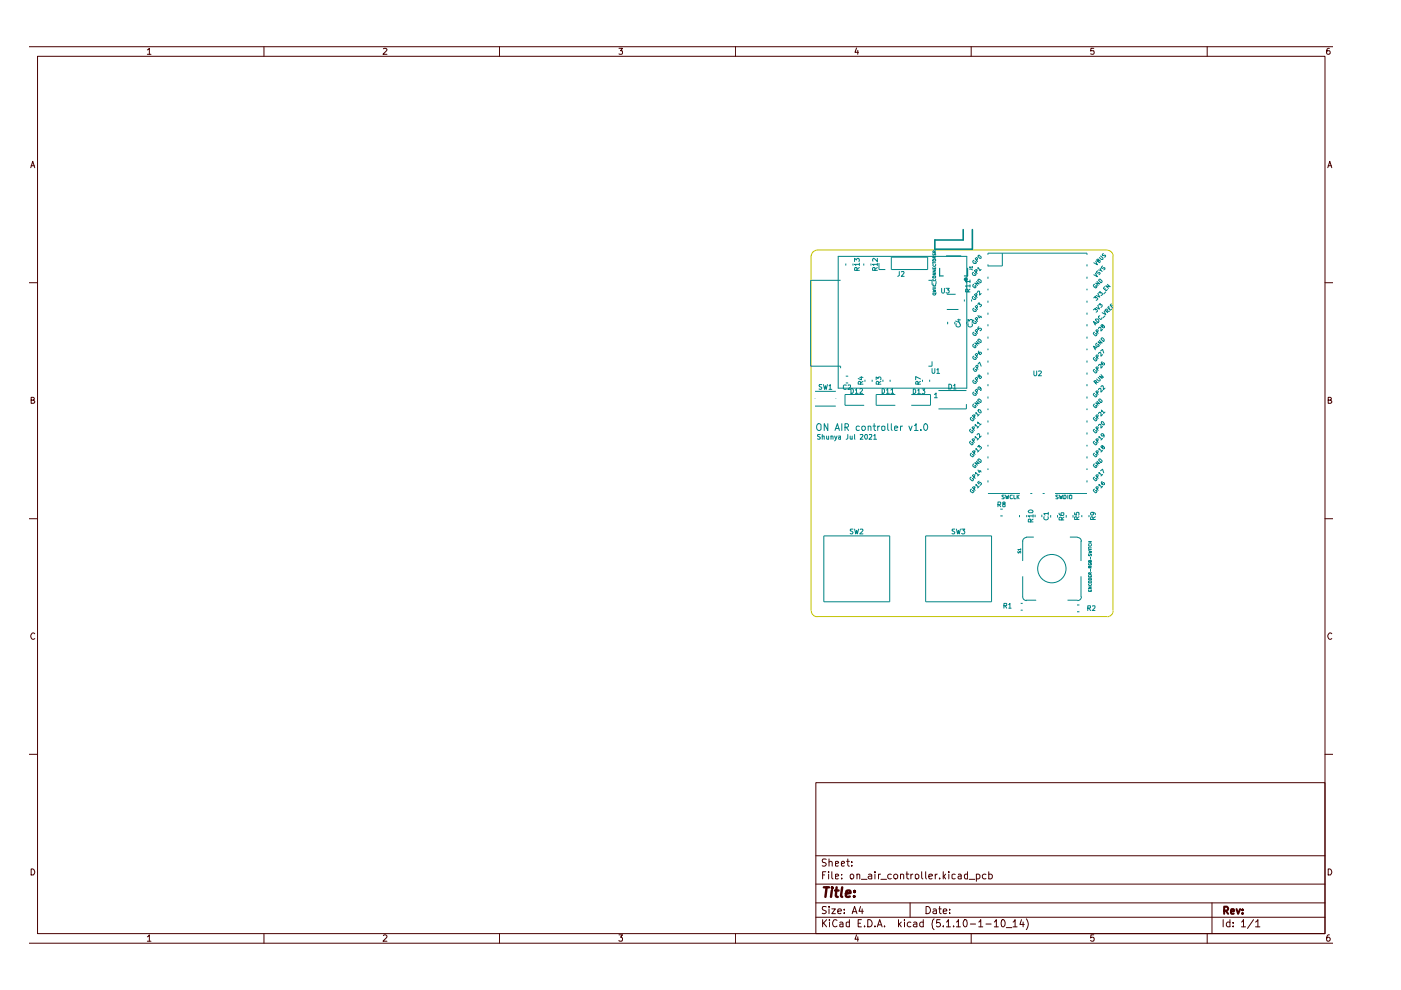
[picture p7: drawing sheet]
<svg xmlns="http://www.w3.org/2000/svg" width="297mm" height="210mm" viewBox="0 0 297 210" stroke-linecap="round" stroke-linejoin="round" font-family="sans-serif">
<g fill="none" stroke="#480000" stroke-width=".21">
<path d="M6.3 9.9h276.3M8 11.9h272.9v186.1h-272.9zM31.2 10.6l.5-.4v1.3M31.2 11.5h.8M56 9.9v2M81.3 10.3l.5-.1 .2 .4-.8 .9h.8M105.9 9.9v2M131.2 10.2h.8l-.4 .6h.3v.6h-.7M156 9.9v2M181.6 10.2l-.3 .9h.7M181.9 10.7v.8M205.9 9.9v2"/>
<path d="M231.9 10.2h-.6l-.1 .6h.7a.48 .48 0 0 1 0 .6 .48 .48 0 0 1-.7 0M255.9 9.9v2M281.9 10.2l-.5 .1-.1 1 .2 .2 .4-.1 .1-.4-.1-.2h-.6v.2M6.5 35.6l.4-1.4 .5 1.4M6.6 35.1h.7M281.5 35.6l.4-1.4 .5 1.4M281.6 35.1h.7M6.3 59.9h1.7M280.9 59.9h1.7M6.6 84.8h.6v-.5l-.6-.1v1.3h.5l.3-.4-.4-.3M281.6 84.8h.6v-.5l-.6-.1v1.3h.5l.3-.4-.4-.3M6.3 110h1.7"/>
<path d="M280.9 110h1.7M7.4 134.4a.57 .57 0 0 0-.8 0 .57 .57 0 0 0 0 .8l.3 .4 .5-.2M282.4 134.4a.57 .57 0 0 0-.8 0 .57 .57 0 0 0 0 .8l.3 .4 .5-.2M6.3 159.9h1.7M280.9 159.9h1.7M173 165.9h107.9v32.1h-107.9zM6.3 200h276.3M6.6 184.2a.71 .71 0 0 1 .7 .5 .71 .71 0 0 1-.2 .8h-.5zM31.2 198.6l.5-.4v1.4M31.2 199.6h.8M56 198v2M81.3 198.4l.1-.2h.4l.2 .4-.8 1h.8"/>
<path d="M105.9 198v2M131.2 198.2h.8l-.4 .5 .4 .3-.1 .5-.5 .1-.2-.2M156 198v2M173 194.5h107.9M173 191.4h107.9M173 187.5h107.9M173 181.4h107.9M174.4 195v1.5M174.4 185.5h.4M174.6 195.7l.7 .8M175.1 184.8h-.7v1.6M175.2 192.3h-.8a.61 .61 0 0 0 .1 .6 .61 .61 0 0 0 .6 .2l.1 .4a.6 .6 0 0 1-.9 .1"/>
<path d="M175.2 182.2h-.8a.53 .53 0 0 0 .1 .6 .53 .53 0 0 0 .5 .2l.2 .2-.2 .4h-.7M175.3 195l-.9 .9M175.7 184.8v.2M175.7 185.3v1.1M175.8 192.2v.2M175.8 182.8l.1-.1a.36 .36 0 0 1 .5 .2v.7M175.8 182.1v1.5M175.8 192.7v1M175.9 195v.2M175.9 195.5v1M176.4 192.7h.7l-.7 1h.7M176.4 184.8v1.3l.2 .3"/>
<path d="M177.1 185.8l.7-.1-.2-.4-.5 .1v.9h.6M177.1 183.1l.7-.1-.2-.4-.5 .1v.9h.6M177.5 195.2l-.4-.2a.78 .78 0 0 0-.6 .7 .78 .78 0 0 0 .6 .8l.4-.2M177.6 193.2l.8-.1-.1-.3-.4-.1-.3 .3v.5l.3 .2 .4-.1M178.1 195.6h.5l.1 .9M178.4 183.1l.7-.1-.2-.4-.4 .1-.1 .7 .2 .2h.4M178.5 186.2v.2M178.5 185.4v.1M178.7 195.9l-.6 .1v.4h.6M179 193.5v.2M179 192.8v.2M179.5 182.6h.6"/>
<path d="M179.7 182.1v1.3l.4 .2M180.1 195.6l-.4-.1-.3 .2v.6l.3 .2 .4-.1M180.1 195v1.5M180.3 185.4l.5-.1 .2 .3v.4l-.2 .4-.5-.1zM180.6 183.5v.1M180.6 182.7v.2M180.7 193.7l.5-1.5 .5 1.5M180.8 193.3h.7M181.6 198.2l-.3 .9h.7M181.7 185.5l.2-.2 .4 .2v.9M181.7 185.3v1.1M181.9 198.6v1"/>
<path d="M181.9 195.7h.6M182.5 192.2l-.4 1h.9M182.6 195h-.7v1.5h.7M182.6 186.4h1.2M182.8 192.7v1M183.3 196.3v.2M184 195a.78 .78 0 0 1 .9 .7 .78 .78 0 0 1-.9 .8zM184.1 185.4l.5-.1 .2 .2v.9M184.8 185.7l-.7 .2 .2 .5 .5-.1M185.5 196.3v.2M185.5 184.8v.2M185.5 185.3v1.1"/>
<path d="M186 196.5l.5-1.5 .5 1.5M186.2 196.1h.7M186.3 185.3v1.1M186.7 185.3l-.4 .3M186.8 186.4h1.2M187.5 196.3v.2M189 185.4a.52 .52 0 0 0-.8 .2l.2 .7h.6M189.5 185.6a.47 .47 0 0 1 .4-.3 .47 .47 0 0 1 .4 .3v.4l-.3 .4-.4-.2zM190.5 195v1.5M190.7 195.9l.4 .6M190.9 185.5l.3-.2 .4 .2v.9M190.9 185.3v1.1"/>
<path d="M191.1 195.5l-.6 .6M191.8 195v.2M191.8 195.5v1M192.1 185.3h.6M192.3 184.8v1.3l.4 .3M193 191.4v3.1M193.1 195.6h-.6l-.1 .7a.52 .52 0 0 0 .7 .1M193.1 185.3v1.1M193.5 185.3l-.4 .3M193.7 195.6h.6l.1 .9M194.1 185.5v-.1a.45 .45 0 0 1 .7 .2l-.1 .6-.4 .2-.2-.2zM194.4 195.9h-.5l-.3 .3 .3 .3 .5-.1"/>
<path d="M195.4 184.8v1.3l.3 .3M195.7 195.6h-.5l-.2 .7a.52 .52 0 0 0 .7 .1M195.7 195v1.5M196.3 184.8v1.3l.1 .3M196.3 192.2a.78 .78 0 0 1 1 .8 .78 .78 0 0 1-1 .7zM196.9 185.8l.8-.1-.1-.3-.4-.1-.3 .2 .1 .8h.6M197.9 192.8h.6v.9M198 194.8a1.74 1.74 0 0 0 0 2.3M198.3 185.3v1.1M198.5 193.1h-.5l-.2 .3 .2 .3 .5-.1M198.7 185.3l-.4 .3M199.1 192.7h.5"/>
<path d="M199.2 192.2v1.3l.4 .2M199.2 186.2v.2M199.3 195h-.7l-.1 .7 .2-.1 .5 .1 .2 .6-.3 .2h-.4l-.2-.2M200 193.2l.7-.1v-.3l-.5-.1-.2 .3v.5l.2 .2 .5-.1M200 196.3v.2M200 184.8v1.6M200.1 185.8l.4 .6M200.5 185.3l-.5 .6M200.7 195.5l.4-.5v1.5M200.7 196.5h.8M201.2 184.8v.2M201.2 185.3v1.1"/>
<path d="M201.3 193.5v.2M201.3 192.8v.2M202.2 196.3v.2M202.5 185.4l-.4-.1-.3 .2v.7l.3 .2 .4-.1M202.8 195.5l.4-.5v1.5M202.8 196.5h.8M203.2 185.4l.4-.1 .2 .2v.9M203.8 185.7l-.7 .2 .2 .5 .5-.1M204.6 195a.89 .89 0 0 1 .3 1.4l-.2 .1a.88 .88 0 0 1-.1-1.5zM205.1 185.4l-.4-.1-.2 .3 .1 .7h.5M205.1 184.8v1.6M205.5 186.4h1.2"/>
<path d="M205.7 195.9h1.1M205.9 198v2M207 185.4a.52 .52 0 0 1 .8 .2l-.2 .7h-.6M207 185.3v1.6M207.5 195.5l.4-.5v1.5M207.5 196.5h.9M209 185.4a.52 .52 0 0 0-.7 .2l.1 .7h.6M209 195.9h1.1M209.6 185.4a.52 .52 0 0 1 .8 .2l-.2 .7h-.6M209.6 184.8v1.6M210.8 195.5l.4-.5v1.5M210.8 196.5h.9"/>
<path d="M212.3 195.2l.3-.2a.82 .82 0 0 1 .5 .7 .82 .82 0 0 1-.5 .8l-.3-.2v-.4zM213.4 196.7h1.1M214.8 195.5l.4-.5v1.5M214.8 196.5h.8M216.6 195l-.4 1h1M216.9 195.5v1M217.6 194.8a1.74 1.74 0 0 1 0 2.3M231.9 198.2h-.6l-.1 .7 .3-.2 .4 .1v.7l-.4 .1-.3-.2M255.9 198v2M257 191.4v6.6M259.3 195v1.5M260.8 195.6l-.5-.1-.3 .3v.5l.3 .2 .5-.1"/>
<path d="M260.8 195v1.5M261.5 196.3v.2M261.5 195.6v.1M263.2 195.5l.5-.5v1.5M263.2 196.5h.9M265.8 195l-1.3 1.8M266.2 195.5l.5-.5v1.5M266.2 196.5h.9M281.6 184.2a.71 .71 0 0 1 .7 .5 .71 .71 0 0 1-.2 .8h-.5zM281.9 198.2a.58 .58 0 0 0-.6 .6v.7l.5 .1 .2-.3v-.3l-.2-.3h-.3l-.2 .3"/>
</g>
<path d="M259.5 193.1h.6a.47 .47 0 0 0 .3-.4 .47 .47 0 0 0-.3-.5h-.6v1.6M259.9 193.1l.5 .7M261 193.3l.7-.1-.2-.5-.4 .1-.1 .8 .2 .2 .4-.1M262.2 192.7l.3 1.1 .4-1.1M263.4 193.6v.2M263.4 192.8v.2" fill="none" stroke="#480000" stroke-width=".42"/>
<path d="M174.7 188.1h1.1M175.3 188.1l-.3 2.1M176.4 188.8l-.2 1.4M176.4 188.1v.3M177 188.8h.8M177.4 188.1l-.2 1.8 .4 .3M178.6 188.1l-.3 1.8 .3 .3M179.3 189.5l1-.2v-.4h-.8l-.2 1 .3 .3 .6-.1M181.1 190v.2M181.2 188.9v.2" fill="none" stroke="#480000" stroke-width=".51"/>
<path d="M172 54.3v75.2M173.2 53h61.5M173.3 53a1.27 1.27 0 0 0-1.3 1.3M234.7 53a1.27 1.27 0 0 1 1.3 1.3M236 54.3v75.2M172 129.5a1.27 1.27 0 0 0 1.3 1.3M173.2 130.7h61.5M236 129.5a1.27 1.27 0 0 1-1.3 1.3" fill="none" stroke="#c2c200" stroke-width=".21"/>
<g fill="none" stroke="#008484" stroke-width=".21">
<path d="M177.7 54.4h27.3v27.9h-27.3zM178.2 59.4h-6.3v18.2h6.3v.5M179.3 55.9v.4M180.8 55.9v.4M181.2 55.5v-.7l.4 .3 .2-.3h.2l.2 .2-.1 .5M181.7 57.3v-.5l-.4-.1-.1 .6h1M182.2 56h-1l.2 .3M182.2 56.7l-.5 .4M182.2 55.8v.5M183.1 55.9v.4M184.7 55.9v.4M185.5 57.3v-.5l-.4-.1-.1 .6h1"/>
<path d="M186 56h-1l.3 .3M186 54.8v.7l-.7-.7-.3 .2 .1 .4M186 56.7l-.5 .4M186 55.8v.5M186.4 55.8v1.3h1.3M189 54.5h7.7v2.6h-7.7zM190.7 57.6v.8l-.4 .2M191.1 57.7l.5-.1 .1 .1-.6 .9h.6M196.8 59.4h.8v1M197.8 58.6l.4-.1 .2 .1v.2l-.5 .1zM197.8 57.9h.6l-.6 .4h.6M197.8 57.2h.6l-.6 .5h.6"/>
<path d="M197.8 56.7v.3h.6v-.3M197.8 55l.4-.1 .2 .1v.3l-.5 .1zM197.8 53.8v.3h.2l.2-.3h.2v.3M197.8 55.5v.4M197.8 55.7h.6M197.9 59.2v.3h.4l.1-.3M197.9 56l-.1 .3 .2 .2h.3l.1-.5M198.1 54.7v-.3h-.2l-.1 .3h.6M198.1 53.5v-.2l-.2-.1-.1 .3h.6M198.1 56.8v.2M198.4 54.4l-.3 .2M198.4 53.2l-.3 .2"/>
<path d="M198.5 59.7v.4M205.6 57.1h.5l.1 .1M205.7 59.7h-1l.3 .2M205.7 59.4v.5M206.2 56.6h-.6l.1 .2M206.2 56.5v.3M206.4 57.7l-.2 .4 .1 .2 .5 .1 .1-.2-.3-.1M206.5 55.2l-.3 .2 .1 .3 .6 .2 .1-.3-.2-.1h-.1M206.9 57.7l.3-.3-.2-.3-.4 .3 .6 .6M207 59.7l.6 .5-.9-.2 .6 .5M207 55.2l.3-.3-.2-.3-.3 .3 .5 .6M207.3 59.4l.3-.2 .4 .3v.4h-.1z"/>
<path d="M207.3 57.1v-.4l.6 .6M207.4 54.2l.2-.1 .3 .3v.4l-.3-.1-.3-.3zM208 57.1l-.3 .3M209.5 54v-.3h21v.3M209.5 56v.5M209.5 58.7v.4M212.5 53.7v2.7h-3M230.5 56v.5M230.5 58.7v.4M232.2 57.9l.5 .8-.8-.4M232.3 55.4l.4 .7-.8-.4M232.6 59.7l.6 .5-.9-.2 .5 .5"/>
<path d="M232.7 57.4l-.2 .2v.2l.3 .1 .3-.2 .2 .3-.3 .3M232.9 55.2l.4 .1v.2l-.2 .2-.6-.6 .4-.2 .1 .2-.3 .4M233 59.3l.3-.1 .4 .4-.1 .3h-.2l-.5-.5zM233.3 56.9l.1 .4-.5-.1M233.3 54.3l.5 .4v.2l-.3 .1-.4-.4M233.4 57.3l.3 .3M233.8 56.4l-.3 .2 .1 .3 .4-.2 .3 .1v.3l-.3 .1M233.9 53.8l-.2 .2 .1 .2 .6-.1v.2l-.2 .2M179.3 79.8h.5M182.6 79.8v.7l-.7-.2M197.6 78.1v.8l.2 .3h.2l.2-.3v-.8M197.6 76.6v1h-.8"/>
<path d="M197.8 62.2l.5-.1 .1 .3-.4 .2zM197.8 61.4l.6 .2h-.4l.4 .2-.6 .1M197.8 61.1h.6M197.8 60.9h.6M197.9 60.2l-.1 .3 .2 .1h.3l.1-.4M198.5 62.1l-.2 .3M198.6 78.4l.3-.3v1.1M198.6 79.2h.6M199.6 61.1v.8l.2 .2h.3l.1-.2v-.8M200.6 61.1h.7l-.4 .4a.34 .34 0 0 1 .4 .3 .34 .34 0 0 1-.3 .3h-.4M200.7 65.6h2.5M200.7 62.4h1.9"/>
<path d="M200.9 68.2v.5M202.4 68.2v.5M202.8 68.7l-.1 .4a.55 .55 0 0 0 .9 0l-.1-.4M203 67.8h.6M203.3 67.6v.7l-.7-.2M203.5 68.2v.5M204.5 63.5v.4M205.2 61.9l-.1-.6h-.3l-.1 .6h1M205.2 68.3v-.6l.4 .4 .1-.4 .5 .1-.1 .5M205.3 68.7l-.1 .4a.55 .55 0 0 0 1 0l-.1-.4M205.7 60.6h-1l.3 .3M205.7 61.3l-.5 .3"/>
<path d="M205.7 60.4v.5M206 63.5v.4M206.4 73a.43 .43 0 0 0-.1 .5 .43 .43 0 0 0 .5 .2l.1-.3-.1-.2-.1 .2M206.4 60.3a.43 .43 0 0 0-.1 .5 .43 .43 0 0 0 .5 .2l.1-.3-.1-.2-.1 .2M206.4 62.8l-.2 .2a.43 .43 0 0 0 .2 .5 .43 .43 0 0 0 .5-.2l-.2-.2-.1 .1M206.5 75.5l-.3 .2 .1 .3 .6 .2 .1-.3-.2-.1-.1 .1M206.5 65.4l-.3 .1 .1 .4 .6 .1 .1-.2-.2-.2-.1 .1M206.5 67.9l-.3 .2 .1 .3 .6 .2 .1-.3-.2-.1h-.1M206.5 70.4l-.3 .2 .1 .4 .6 .1 .1-.2-.2-.2-.1 .1M206.6 78l-.3 .3 .4 .4h.3l.1-.2-.2-.2-.1 .1M206.9 62.8l.3-.3-.2-.3-.4 .3 .6 .6M207 75.5l.3-.2-.2-.4-.3 .3 .5 .6"/>
<path d="M207 72.4l.6 .5-.9-.2 .6 .5M207 65.4l.3-.3-.2-.3-.3 .2 .5 .6M207 67.9l.3-.3-.2-.3-.3 .3 .5 .6M207 70.4l.3-.2-.2-.4-.3 .3 .5 .6M207.1 78l.2-.2v-.3h-.3l-.2 .2 .5 .6M207.2 62.1l.1-.4h.3l.1 .9 .3-.4M207.3 72.1l.3-.2 .4 .3v.4h-.1zM207.3 64.5l.3-.3v.4l.3-.1 .2 .3-.3 .2M207.3 77.2l.4-.4 .3 .8M207.3 66.9l.3 .5 .4-.3M207.5 74.4l-.1 .4 .4 .4 .3-.4-.4-.1-.2 .1 .1 .2M207.5 69.3l-.2 .3 .2 .2 .2-.2 .4 .2-.2 .3h-.1"/>
<path d="M207.7 79.8h.2l.2 .2-.2 .3-.3-.2 .2-.4-.1-.2-.4 .2v.1h.3M207.7 67l.4 .3M209.5 61.2v.4M209.5 63.8v.4M209.5 66.3v.4M209.5 68.7v.5M209.5 71.4v.4M209.5 73.9v.4M209.5 76.5v.4M209.5 79v.4M219.2 78.7v.7l.2 .3h.2l.2-.3v-.7M220.2 78.7h.4l.2 .2-.7 .8h.7"/>
<path d="M230.5 61.2v.4M230.5 63.8v.4M230.5 66.3v.4M230.5 68.7v.5M230.5 71.4v.4M230.5 73.9v.4M230.5 76.5v.4M230.5 79v.4M231.8 65.7l.4-.3v.3l.3-.1 .2 .2v.2l-.3 .2M231.9 63.2l.3-.4v.4l.3-.1 .2 .2-.3 .4M232.1 78.3l-.3 .4 .5 .4 .3-.4-.2-.1-.2 .1M232.1 75.8l-.3 .3 .5 .4 .3-.3-.2-.2-.2 .1"/>
<path d="M232.1 70.4l-.3 .4 .5 .4 .3-.3-.2-.2-.2 .1M232.1 60.3l-.2 .1a.4 .4 0 0 0 .1 .5 .4 .4 0 0 0 .6-.1l-.2-.3-.2 .2M232.3 67.6l.6 .2 .1 .4-.2 .2-.6-.6zM232.4 73.7l-.2 .2M232.4 68.5l-.2 .2M232.6 78.3l.2-.2-.1-.3-.4 .2 .5 .6M232.6 75.8l.2-.3-.1-.2h-.2l-.2 .2 .5 .5M232.6 70.4l.2-.2-.1-.3-.4 .2 .5 .6M232.6 73.7l-.8-.3 .4 .8M232.6 72.7a.39 .39 0 0 0-.2 .7 .39 .39 0 0 0 .7-.2l-.3-.2-.1 .2M232.6 68.6l-.8-.4 .4 .7M232.7 62.2l.5 .8-.8-.3"/>
<path d="M232.7 64.8l.4 .7-.7-.3M232.9 77.6l.3-.4 .1 .1 .1 .8 .4-.4M232.9 75l.3-.3 .1 .1 .1 .7 .4-.3M232.9 69.7l.3-.4 .1 .1 .1 .8 .4-.4M232.9 62.1l.4-.3v.3h.3l.2 .3-.4 .3M232.9 64.7l.4-.4v.4l.3-.1 .1 .3-.3 .3M233.1 72.1l.6 .6-.9-.2 .5 .5M233.2 67l-.3 .1v.3l.2 .2 .3 .1 .2-.3M233.3 74.4l.5-.3 .2 .7M233.4 79.4l.5 .6-.8-.2 .6 .5M233.6 71.6l.5 .4v.3l-.2 .1-.5-.5zM233.7 76.7l-.2 .1 .1 .4 .2 .2 .4-.1v-.3l-.3-.1-.2 .1v.3"/>
<path d="M233.8 69.1l.4 .1v.2l-.4 .1-.1-.2 .1-.5h-.2l-.2 .3 .2 .2 .2-.1M234.1 66l.3 .7-.7-.4M234.2 60.8l-.3 .3 .6 .5 .3-.2M234.3 67l-.5 .4M234.4 61.2l-.2 .2M234.4 61.9l-.4 .4M234.6 66l.2-.4-.3-.1-.2 .3 .6 .5M234.7 66h.5M234.8 60.3l.6 .5-1-.2 .6 .5M235.1 64.9l-.2 .3 .5 .6 .3-.3M235.3 65.3l-.2 .1M235.6 64.4l-.2 .3 .5 .6"/>
<path d="M235.8 64.8l-.2 .1M172.8 86.1h4.4M172.8 83h4.4M172.8 84.5v.1M173.5 89.8h.3l.3 .3v.9l-.3 .3h-.3a.89 .89 0 0 1 0-1.5zM173.9 92.1h-.5a.44 .44 0 0 0 .1 .5 .44 .44 0 0 0 .4 .1v.3h-.6M174.2 81.5h-.5v.5h.4l.1 .3-.1 .2h-.4M174.3 92.5h.5v.6M174.3 92.1v1M174.6 81.5l.2 1 .2-.7 .2 .7 .2-1M175.3 92.5v.5h.4M175.5 89.8v1.5l-.7-1.5v1.5"/>
<path d="M175.7 92.5v.6M175.8 81.8l.2-.3v1M175.8 82.5h.6M176.2 92.5h.4v.6M176.2 92.5v.6M177 92.5l.2 .6M177 91.3l.5-1.5 .5 1.5M177.2 90.8h.7M177.2 84.5v.1M177.5 92.5l-.5 1M177.8 92.5h.4v.6M178.2 92.7l-.4 .1 .1 .3 .3-.1"/>
<path d="M178.5 89.8v1.5M179.2 90.6h.5l.2-.3v-.2l-.2-.3h-.5v1.5M179.3 81.2h.5M179.4 81.7l-.4-.1-.2 .2v.6l.2 .1h.4M179.4 90.6l.5 .7M179.7 92.1v.9l-.3 .1M179.8 81.7l.5-.1v.4l-.6 .5h.6M180.3 92.5v.5h.4M180.4 82.4h.3l.2 .2v.5l-.1 .3h-.4zM180.7 92.5v.6M181.2 92.1l.1 1M181.4 82.7l.2-.3v1"/>
<path d="M181.4 83.4h.5M182.2 90.4l-.4-.1-.3 .3 .1 .6h.6M182.3 82.5l.4-.1 .2 .2-.6 .8h.6M182.3 80h.7M182.4 92.2l.5-.1 .1 .2-.6 .8h.6M182.5 81.4v-.5h-.4l-.2 .5h1.1M182.8 90.4h.6l.1 .6-.3 .3h-.2l-.3-.3zM183 80.9l-.5 .3M183.2 83.7h-4v2.2h4M183.4 80.5v.4M183.5 92.1h.3l.1 .2v.6l-.3 .2-.3-.4zM184.1 90.4l.4-.1 .2 .2v.8"/>
<path d="M184.1 90.3v1M184.3 92.2l.4-.1 .1 .4-.6 .6h.6M184.9 80.5v.4M185.1 90.3h.6M185.3 92.4l.2-.3v1M185.3 93.1h.5M185.3 89.8v1.2l.4 .3M185.8 80.5v-.6l.4 .4v-.3l.4-.1 .2 .2-.1 .4M186.1 90.3v1M186.3 81.4v-.5h-.4l-.1 .5h1M186.5 90.3l-.4 .3M186.8 80.9l-.5 .3"/>
<path d="M186.9 90.4h.7l-.1 .8-.3 .1-.3-.2zM187 82.4h.3l.2 .2v.5l-.1 .3h-.4zM187.2 80.5v.4M188 82.7l.2-.3v1M188 83.4h.6M188.2 89.8v1.2l.3 .3M188.7 80.5v.4M188.9 82.7l.3-.3v1M188.9 83.4h.6M189 89.8v1.2l.1 .3M189.7 90.8l.6-.1-.1-.3-.4-.1-.1 .2v.7h.5M189.8 83.7h-4v2.2h4"/>
<path d="M190.9 90.3v1M191.3 90.3l-.4 .3M192.7 90.3l.3 1 .4-1M193.2 83.7h4.1v2.2h-4.1M193.6 82.5h.4l.1 .2v.5l-.2 .3h-.3zM193.9 90.3l.3-.5v1.5M193.9 91.3h.7M194.6 82.7l.2-.2v1M194.6 83.5h.6M194.6 81.4v-.5h-.3l-.2 .5h1.1M195.2 80.3l-1.1-.5v.7M195.2 80.9l-.6 .3"/>
<path d="M195.2 91.1v.2M195.5 82.5h.6l-.4 .3 .4 .3-.1 .3h-.5M195.6 80.5v.4M196.2 89.8a.76 .76 0 0 1 .5 .8 .76 .76 0 0 1-.5 .7 .92 .92 0 0 1 0-1.5zM197.1 80.5v.4M198.1 83.7l.4-.4v1M198.1 84.3h.6M199 82.8h5.9M201.2 81.4l.6 .3v.5l-.2 .3h-.4zM202.2 81.8l.2-.4v1.1M202.2 82.5h.5M204.9 85.7v1h-5.9"/>
<path d="M205.8 93.6l-.2 .3 .5 .4 .2-.3-.1-.2-.2 .1M205.8 91l-.2 .4 .5 .4 .2-.4-.1-.1-.2 .1M206 96.1l-.3 .2v.2l.5 .4 .3-.4-.3-.1M206 88.5l-.3 .1v.3l.5 .3 .3-.3-.3-.1M206.3 93.6l.3-.3-.1-.3-.4 .2 .5 .6M206.3 91l.3-.2-.1-.3-.4 .2 .5 .6M206.4 98.4a.43 .43 0 0 0-.1 .5 .43 .43 0 0 0 .5 .2l.1-.3-.1-.2-.1 .2M206.4 85.7a.43 .43 0 0 0-.1 .5 .43 .43 0 0 0 .5 .2l.1-.3-.1-.2-.1 .2M206.5 96.1l.3-.3-.1-.2-.5 .2 .6 .6M206.5 88.5l.3-.4-.1-.1-.5 .1 .6 .6M206.5 80.6l-.3 .2 .1 .3 .6 .2 .1-.3-.2-.1h-.1M206.5 83.1l-.3 .2 .1 .4 .6 .1 .1-.2-.2-.2-.1 .1"/>
<path d="M206.8 92.9v-.4l.5 .6M206.8 90.3v-.3l.5 .6M206.9 95.4v-.3l.5 .6M206.9 87.8v-.3l.5 .6M207 97.8l.6 .5-.9-.2 .6 .5M207 80.6l.3-.3-.2-.3-.3 .3 .5 .6M207 83.1l.3-.2-.2-.4-.3 .3 .5 .6M207 85.1l.6 .5-.9-.2 .6 .5M207.2 92.2l.1-.3h.3l.1 .9 .3-.3M207.3 97.5l.3-.2 .4 .3v.4h-.1zM207.3 94.7l.3-.3v.4l.3-.1 .2 .2-.3 .3M207.3 89.8v-.3l.6 .5"/>
<path d="M207.3 84.8l.3-.2 .4 .3v.4h-.1zM207.3 99.7l.3 .5 .3-.4M207.4 86.9l.5 .1 .1 .5a.48 .48 0 0 1-.6-.6zM207.5 93l-.3 .3M207.5 90.4l-.3 .4M207.6 95.5l-.3 .3M207.6 87.9l-.3 .3M207.7 99.7l.3 .4M207.9 82.2l-.2 .3-.4-.1 .2-.4h.2l.3 .4v.3l-.1 .1M208 89.9l-.3 .3M209.5 81.4v.5M209.5 84.1v.4"/>
<path d="M209.5 86.6v.4M209.5 89.2v.4M209.5 91.7v.4M209.5 94.3v.4M209.5 96.8v.4M209.5 99.3v.4M230.5 81.4v.5M230.5 84.1v.4M230.5 86.6v.4M230.5 89.2v.4M230.5 91.7v.4M230.5 94.3v.4"/>
<path d="M230.5 96.8v.4M230.5 99.3v.4M232.1 96.1l-.3 .3 .5 .5 .3-.4-.2-.1h-.2M232.1 93.6l-.3 .3 .5 .4 .3-.3-.2-.2-.2 .1M232.1 91l-.3 .4 .5 .4 .3-.4-.2-.1-.2 .1M232.1 88.5l-.3 .3 .5 .4 .3-.3-.2-.2-.2 .1M232.1 98.4l-.2 .1a.4 .4 0 0 0 .1 .5 .4 .4 0 0 0 .6-.1l-.2-.3-.2 .2M232.1 83.4l-.3 .3 .5 .5 .3-.4-.2-.1h-.2M232.1 85.7l-.2 .1a.4 .4 0 0 0 .1 .5 .4 .4 0 0 0 .6-.1l-.2-.3-.2 .2M232.2 81.2l.3-.3-.3-.2-.3 .2 .6 .5M232.3 81l.5 .1M232.6 96.1l.2-.3-.1-.2-.4 .2 .5 .6"/>
<path d="M232.6 93.6l.2-.3-.1-.3-.4 .2 .5 .6M232.6 91l.2-.2-.1-.3-.4 .2 .5 .6M232.6 88.5l.2-.3-.1-.2h-.2l-.2 .2 .5 .5M232.6 97.8l.6 .5-.9-.2 .5 .5M232.6 83.4l.2-.3-.1-.2-.4 .2 .5 .6M232.6 85.1l.6 .5-.9-.2 .5 .5M232.8 80l.5 .4v.3l-.4 .1-.4-.5M232.9 90.3l.3-.4 .1 .1 .1 .8 .4-.4M232.9 87.7l.3-.3 .1 .1 .1 .7 .4-.3M232.9 82.6l.3-.3 .1 .1 .1 .7 .4-.3M233 95.4v-.3l.6 .6M233 92.9v-.4l.6 .6"/>
<path d="M233 97.4l.3-.1 .4 .4-.1 .3h-.2l-.5-.5zM233 84.7l.3-.1 .4 .4-.1 .3h-.2l-.5-.5zM233.3 99.8l.5-.3 .2 .7M233.4 82l.2-.2h.2l.1 .8 .4-.3M233.5 87.3v-.3l.6 .5M233.6 89.4l.3 .1 .3 .4-.1 .2h-.3l-.3-.4zM233.8 95.5l-.4 .3M233.8 93l-.4 .3M233.8 94.7l.4 .1v.3l-.4 .1-.1-.2 .1-.5h-.2l-.2 .2 .2 .2 .2-.1M233.9 92.1l-.1 .4h-.2l-.2-.3 .2-.3a.51 .51 0 0 1 .4 .8M234.3 87.4l-.4 .2M174.7 113.6h13.9v14h-13.9z"/>
<path d="M180.8 112.2h-.5v.4l.4 .1 .1 .2-.1 .3-.4-.1M181.2 112.2l.2 1 .2-.8 .2 .8 .2-1M182.4 112.3l.5-.1 .1 .2-.7 .8h.7M196.3 113.6h13.9v14h-13.9zM202.4 112.2h-.5v.4l.4 .1 .1 .2-.1 .3-.5-.1M202.8 112.2l.2 1 .2-.8 .2 .8 .2-1M203.9 112.2h.7l-.4 .3 .4 .3-.1 .3h-.6M205.9 101.2l-.2 .3 .5 .4 .2-.3-.2-.2v.1M206 103.7l-.3 .2v.2l.5 .4 .3-.4h-.3M206.4 101.2l.3-.3-.1-.2-.4 .1 .6 .6M206.5 103.7l.3-.3-.1-.2-.5 .2 .6 .6M206.8 100.5v-.3l.6 .6"/>
<path d="M206.9 103v-.3l.5 .6M207.6 102l-.3 .3 .2 .3 .3-.3 .3 .2-.3 .4M207.6 100.6l-.3 .3M207.6 103.1l-.3 .4M209.5 101.9v.4M209.5 104.6h6.7M211.6 107h.4l.2-.2v-.3l-.6-.1v1M211.8 107l.4 .4M212.1 107.9h.5M212.1 109.4h.5M212.8 106.8h-.2v-.3h.5l-.1 .3-.4 .2 .1 .4h.4v-.4l-.2-.2M212.9 105l-.5 .1 .1 .2 .4 .2v.2h-.5"/>
<path d="M213.2 105l.2 .7 .1-.5 .2 .5 .2-.7M214.6 105h-.3l-.2 .3 .2 .4h.3M215 105v.7h.4M215.6 105v.7M215.7 105.3l.4 .4M215.8 116.9l.1 .4 .3-.4h.2v.4M216.1 105l-.5 .4M216.2 109.2v.4M216.4 116.5h-.6l.2 .2M216.4 116.3v.4M216.8 114.7v4.2M217.6 113.9h1.5"/>
<path d="M217.6 114a.81 .81 0 0 0-.8 .8M217.7 109.2v.4M218 108.4a.58 .58 0 0 1 1 .1l-.1 .2h-.7zM218.4 104.6h.5M218.5 110.7v-.5l-.4-.1-.1 .6h1M219 109.4h-1l.3 .2M219 110.1l-.5 .3M219 109.1v.5M219.5 109.1v.5M220.9 109.1v.5M221.1 104.6h.4M221.4 109.6l-.1 .4a.55 .55 0 0 0 .9 0v-.4"/>
<path d="M222.2 108.9h-.9l.3 .3M222.2 108.6v.6M222.8 109.2v.5M223.7 104.6h6.8M224.2 109.2v.5M224.4 105l-.5 .1v.2l.5 .2-.1 .2h-.4M224.5 108.8l.1 .3 .8 .2 .2-.2-.1-.4-.5 .1v.3l.1 .2M224.6 105l.2 .7 .2-.5 .1 .5 .2-.7M225.1 110.2l-.1-.5-.2-.1-.3 .2v.4h1.1M225.6 105l.4 .1 .1 .3-.2 .3h-.3zM225.6 109.6l-.5 .4M226.1 109.2v.5"/>
<path d="M226.4 105v.7M226.7 105.1h.5v.6h-.5zM226.9 113.9h1.5M227.5 109.2v.5M227.8 108.7v.4l.5 .1-.1-.4 .1-.2 .5 .1-.1 .5M228.3 110.2v-.6h-.5v.6h1M228.5 114a.81 .81 0 0 1 .8 .8M228.8 109.6l-.5 .3M229.2 114.7v4.2M229.4 109.2v.4M230.5 101.9v.4M230.8 119.5v.2l.5 .1 .1-.3h-.3"/>
<path d="M230.8 117.5l.1 .4 .2-.4h.3v.4M230.8 116.8l.6 .1-.4 .1 .4 .2-.6 .1M230.8 116.5h.6M230.8 116v.3M230.8 116.2h.6M230.8 115.1h.6M230.8 114.8h.6M230.9 115.4l-.1 .3 .3 .1 .3-.1v-.3M230.9 109.2v.4M231.1 119l.2-.2 .1 .4h-.6v-.3l.3 .1v.2M231.1 114.8v.3M231.2 118.1v.4"/>
<path d="M231.6 108.6l.2 .1v.4l-.2 .1h-.2l-.2-.4a.7 .7 0 0 1 1 .1v.2M231.7 110.2v-.6h-.3l-.2 .6h1M232.1 103.7l-.3 .4 .5 .4 .3-.4-.2-.1-.2 .1M232.1 101.2l-.3 .3 .5 .4 .3-.3-.2-.2-.2 .1M232.2 109.6l-.5 .3M232.6 103.7l.2-.2-.1-.3-.4 .2 .5 .6M232.6 101.2l.2-.3-.1-.2-.4 .1 .5 .6M233 103v-.3l.6 .6M233 100.5v-.3l.6 .6M233.7 102.1l-.2 .1 .1 .4 .2 .2 .4-.1v-.3l-.3-.1-.2 .1v.3M233.8 103.1l-.4 .4M233.8 100.6l-.4 .3"/>
<path d="M212.9 128.4h.5v-.4l-.5-.1v1M213.1 128.4l.3 .5M213.9 128.2l.2-.3v1M213.9 128.9h.5M216.4 127.9h.4M216.4 129.4h.4M216.8 126.5a.81 .81 0 0 0 .8 .8M216.8 122.3v4.2M217.6 127.3h2M226.4 127.3h2M228.3 129.7h.6M228.3 128.3h.6"/>
<path d="M229.2 122.3v4.2M229.3 126.5a.81 .81 0 0 1-.8 .8M230.6 128.9h.6v-.4l-.6-.1v1.1M230.8 125.1v.3h.6v-.3M230.8 124.5h.6l-.6 .3h.6M230.8 122v.3h.6v-.3M230.9 123.8l-.1 .2 .3 .2 .3-.2v-.2M230.9 123.2h.4l.1 .3h-.6zM230.9 122.6h.4l.1 .3h-.6zM230.9 128.9l.3 .6M231.1 121.8v-.3l-.2-.1-.1 .4h.6M231.1 120.4v-.3h-.3v.3h.6"/>
<path d="M231.1 122.1v.2M231.1 125.1v.3M231.2 120.6v.6M231.4 121.4l-.3 .2M231.4 120.1l-.3 .1M231.6 128.5l.5-.1 .1 .5-.6 .6h.6"/>
<circle cx="223" cy="120.6" r="3"/>
</g>
<path d="M204.7 59l.3 .2-.1 .2-.3-.2z" fill="none" stroke="#008484" stroke-width=".42"/>
<path d="M204.2 48.7v2.2h-6v1.9h8v-4.1" fill="none" stroke="#008484" stroke-width=".34"/>
<path d="M199.2 56.9v1.6h.8M200.7 54.3h3M205.1 56.9v1.6h-.6" fill="none" stroke="#008484" stroke-width=".25"/>
</svg>
